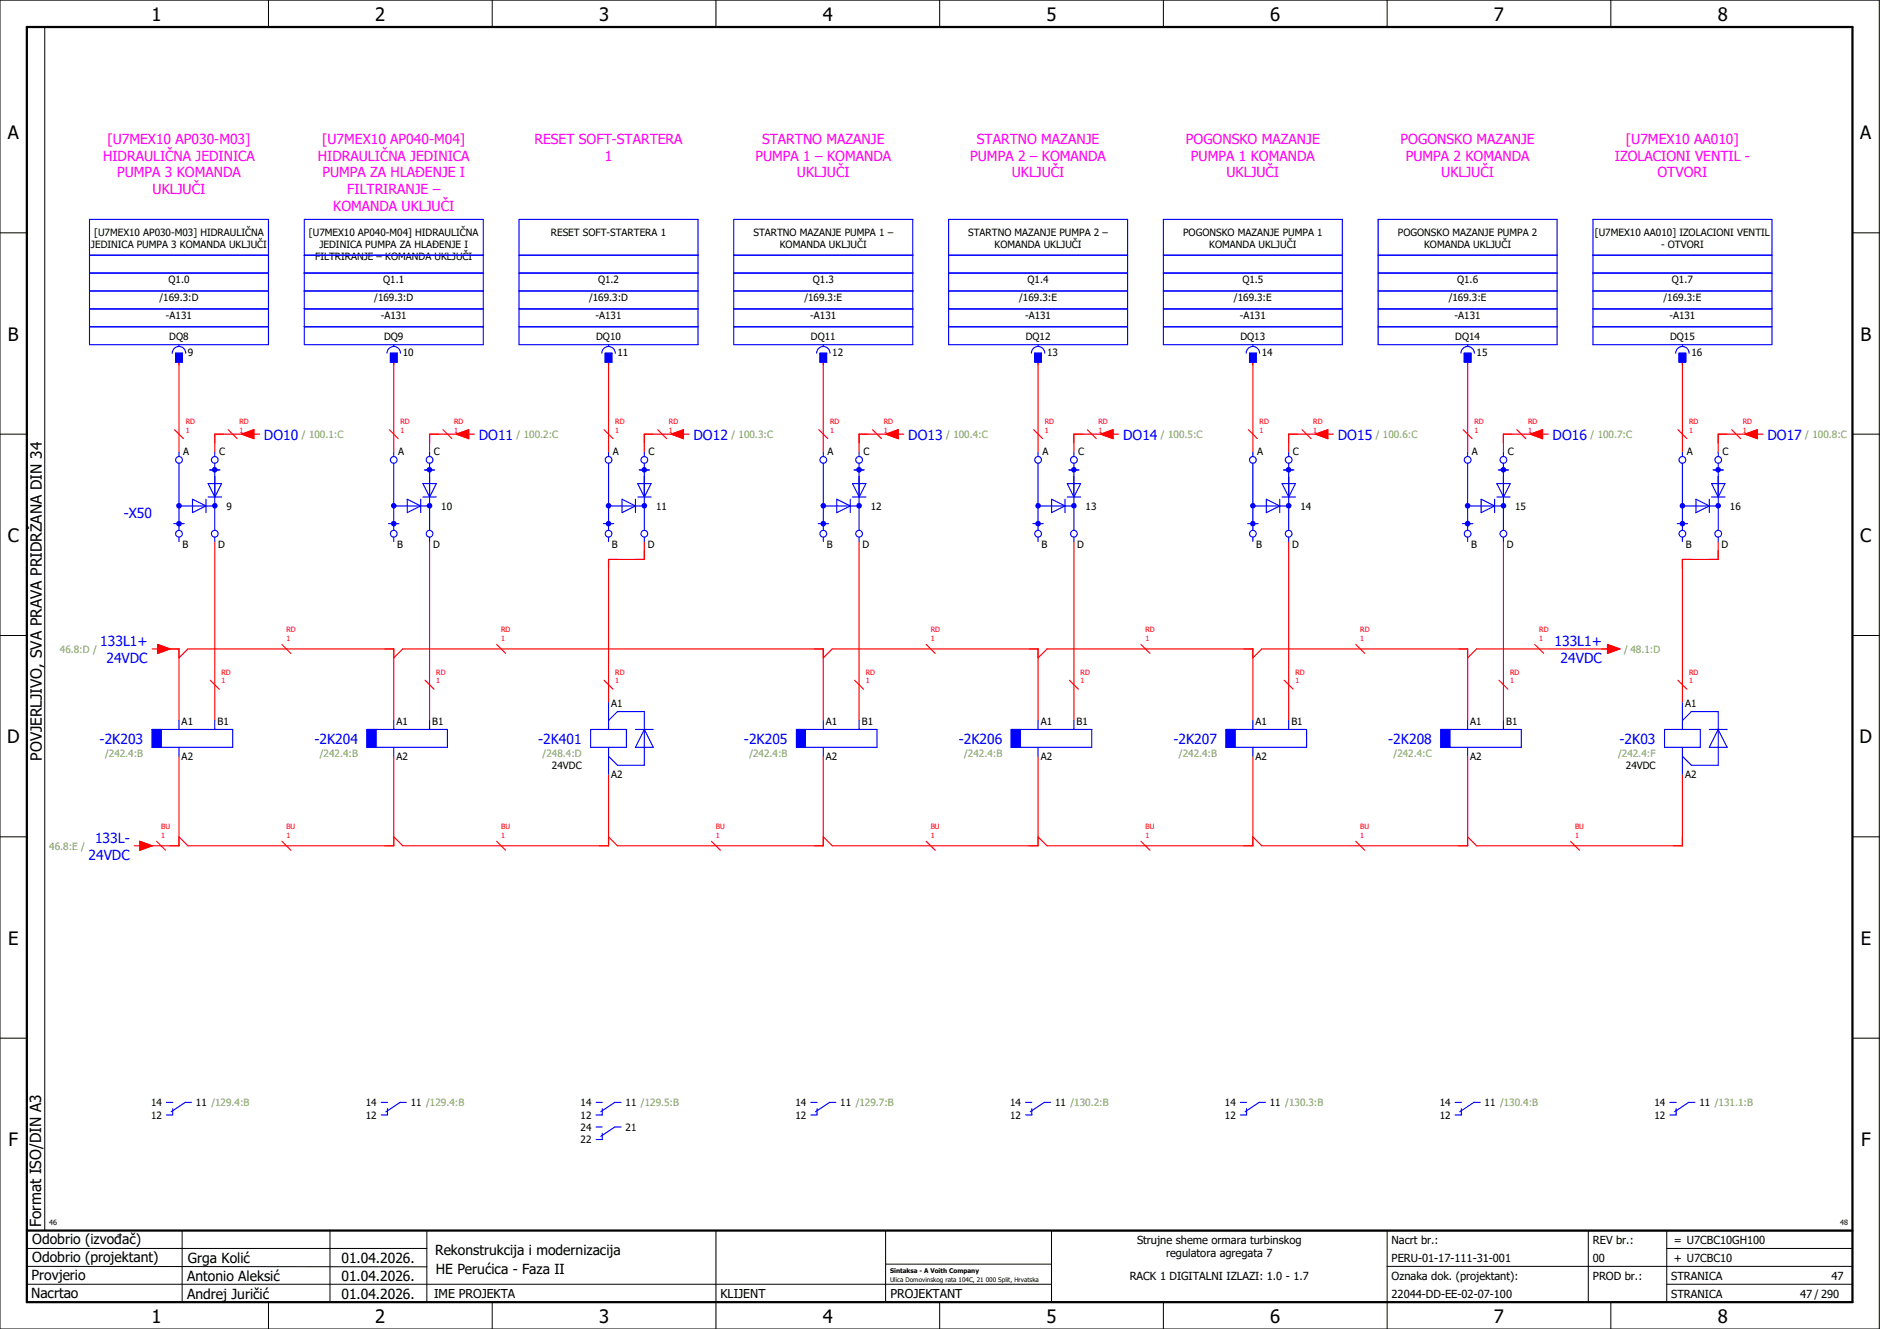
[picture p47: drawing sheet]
<svg xmlns="http://www.w3.org/2000/svg" width="420mm" height="297mm" viewBox="0 0 420 297" stroke-linecap="round" stroke-linejoin="round" font-family="sans-serif">
<defs><g id="words">
<g font-size="4.1">
<text x="33.9" y="4.7">1</text>
<text x="83.9" y="4.7">2</text>
<text x="133.9" y="4.7">3</text>
<text x="183.9" y="4.7">4</text>
<text x="233.9" y="4.7">5</text>
<text x="283.9" y="4.7">6</text>
<text x="333.9" y="4.7">7</text>
<text x="383.9" y="4.7">8</text>
<text x="1.8" y="31.2">A</text>
<text x="415.8" y="31.2">A</text>
<text x="1.8" y="76.2">B</text>
<text x="415.8" y="76.2">B</text>
<text x="1.8" y="121.2">C</text>
<text x="415.8" y="121.2">C</text>
<text x="1.6" y="166.2">D</text>
<text x="415.6" y="166.2">D</text>
<text x="1.8" y="211.2">E</text>
<text x="415.8" y="211.2">E</text>
<text x="1.9" y="256.2">F</text>
<text x="415.9" y="256.2">F</text>
<text x="33.9" y="295.7">1</text>
<text x="83.9" y="295.7">2</text>
<text x="133.9" y="295.7">3</text>
<text x="183.9" y="295.7">4</text>
<text x="233.9" y="295.7">5</text>
<text x="283.9" y="295.7">6</text>
<text x="333.9" y="295.7">7</text>
<text x="383.9" y="295.7">8</text>
</g>
<g font-size="3.4">
<text x="9.4" y="170" transform="rotate(-90 9.4 170)">POVJERLJIVO, SVA PRAVA PRIDRŽANA DIN 34</text>
<text x="9.2" y="274.3" transform="rotate(-90 9.2 274.3)">Format ISO/DIN A3</text>
</g>
<g font-size="3.1" fill="#f0f">
<text x="23" y="35.9">HIDRAULIČNA JEDINICA</text>
<text x="24" y="32.1">[U7MEX10 AP030-M03]</text>
<text x="71" y="35.9">HIDRAULIČNA JEDINICA</text>
<text x="72" y="32.1">[U7MEX10 AP040-M04]</text>
<text x="119.5" y="32.1">RESET SOFT-STARTERA</text>
<text x="135.2" y="35.9">1</text>
<text x="168.8" y="35.9">PUMPA 1 – KOMANDA</text>
<text x="170.3" y="32.1">STARTNO MAZANJE</text>
<text x="216.8" y="35.9">PUMPA 2 – KOMANDA</text>
<text x="218.3" y="32.1">STARTNO MAZANJE</text>
<text x="265" y="32.1">POGONSKO MAZANJE</text>
<text x="266.2" y="35.9">PUMPA 1 KOMANDA</text>
<text x="313" y="32.1">POGONSKO MAZANJE</text>
<text x="314.2" y="35.9">PUMPA 2 KOMANDA</text>
<text x="360.9" y="35.9">IZOLACIONI VENTIL -</text>
<text x="363.4" y="32.1">[U7MEX10 AA010]</text>
<text x="26.2" y="39.6">PUMPA 3 KOMANDA</text>
<text x="72" y="39.6">PUMPA ZA HLAĐENJE I</text>
<text x="178.1" y="39.6">UKLJUČI</text>
<text x="226.1" y="39.6">UKLJUČI</text>
<text x="274.1" y="39.6">UKLJUČI</text>
<text x="322.1" y="39.6">UKLJUČI</text>
<text x="370.4" y="39.6">OTVORI</text>
<text x="34.1" y="43.4">UKLJUČI</text>
<text x="74.5" y="47.1">KOMANDA UKLJUČI</text>
<text x="77.6" y="43.4">FILTRIRANJE –</text>
</g>
<g font-size="3.1" fill="#00f">
<text x="59" y="98.3">DO10</text>
<text x="107" y="98.3">DO11</text>
<text x="155" y="98.3">DO12</text>
<text x="203" y="98.3">DO13</text>
<text x="251" y="98.3">DO14</text>
<text x="299" y="98.3">DO15</text>
<text x="347" y="98.3">DO16</text>
<text x="395" y="98.3">DO17</text>
<text x="27.7" y="115.8">-X50</text>
<text x="22.4" y="144.4">133L1+</text>
<text x="23.8" y="148.1">24VDC</text>
<text x="347.4" y="144.4">133L1+</text>
<text x="348.8" y="148.1">24VDC</text>
<text x="22.3" y="166.3">-2K203</text>
<text x="70.3" y="166.3">-2K204</text>
<text x="120.3" y="166.3">-2K401</text>
<text x="166.3" y="166.3">-2K205</text>
<text x="214.3" y="166.3">-2K206</text>
<text x="262.3" y="166.3">-2K207</text>
<text x="310.3" y="166.3">-2K208</text>
<text x="362" y="166.3">-2K03</text>
<text x="21.2" y="188.4">133L-</text>
<text x="19.8" y="192.1">24VDC</text>
</g>
<g font-size="3.1">
<text x="7.2" y="278.1">Odobrio (izvođač)</text>
<text x="97.2" y="280.5">Rekonstrukcija i modernizacija</text>
<text x="7.1" y="286.1">Provjerio</text>
<text x="7.2" y="282.1">Odobrio (projektant)</text>
<text x="41.8" y="286.2">Antonio Aleksić</text>
<text x="42" y="282.3">Grga Kolić</text>
<text x="76.3" y="282.3">01.04.2026.</text>
<text x="76.3" y="286.3">01.04.2026.</text>
<text x="97.4" y="284.8">HE Perućica - Faza II</text>
<text x="6.9" y="290">Nacrtao</text>
<text x="41.8" y="290.3">Andrej Juričić</text>
<text x="76.3" y="290.3">01.04.2026.</text>
</g>
<g font-size="2.7">
<text x="97" y="290.1">IME PROJEKTA</text>
<text x="161" y="290.1">KLIJENT</text>
<text x="199" y="290.1">PROJEKTANT</text>
</g>
<g font-size="2.5">
<text x="254.1" y="278">Strujne sheme ormara turbinskog</text>
<text x="260.6" y="281">regulatora agregata 7</text>
<text x="311" y="278">Nacrt br.:</text>
<text x="356" y="278">REV br.:</text>
<text x="374.1" y="278">= U7CBC10GH100</text>
<text x="252.5" y="286">RACK 1 DIGITALNI IZLAZI: 1.0 - 1.7</text>
<text x="311" y="286">Oznaka dok. (projektant):</text>
<text x="311" y="282">PERU-01-17-111-31-001</text>
<text x="356" y="286">PROD br.:</text>
<text x="356" y="282">00</text>
<text x="373.5" y="286">STRANICA</text>
<text x="374.1" y="282.1">+ U7CBC10</text>
<text x="409.3" y="286">47</text>
<text x="311" y="290">22044-DD-EE-02-07-100</text>
<text x="373.5" y="290">STRANICA</text>
<text x="402.3" y="290">47 / 290</text>
</g>
<g font-size="2.2">
<text x="21" y="52.8">[U7MEX10 AP030-M03] HIDRAULIČNA</text>
<text x="69" y="52.8">[U7MEX10 AP040-M04] HIDRAULIČNA</text>
<text x="123.1" y="52.8">RESET SOFT-STARTERA 1</text>
<text x="168.4" y="52.8">STARTNO MAZANJE PUMPA 1 –</text>
<text x="216.4" y="52.8">STARTNO MAZANJE PUMPA 2 –</text>
<text x="264.4" y="52.8">POGONSKO MAZANJE PUMPA 1</text>
<text x="312.4" y="52.8">POGONSKO MAZANJE PUMPA 2</text>
<text x="356.5" y="52.8">[U7MEX10 AA010] IZOLACIONI VENTIL</text>
<text x="20.3" y="55.5">JEDINICA PUMPA 3 KOMANDA UKLJUČI</text>
<text x="70.4" y="58.2">FILTRIRANJE – KOMANDA UKLJUČI</text>
<text x="71.4" y="55.5">JEDINICA PUMPA ZA HLAĐENJE I</text>
<text x="174.3" y="55.5">KOMANDA UKLJUČI</text>
<text x="222.3" y="55.5">KOMANDA UKLJUČI</text>
<text x="270.3" y="55.5">KOMANDA UKLJUČI</text>
<text x="318.3" y="55.5">KOMANDA UKLJUČI</text>
<text x="371.2" y="55.5">- OTVORI</text>
<text x="37.6" y="63.3">Q1.0</text>
<text x="85.6" y="63.3">Q1.1</text>
<text x="133.6" y="63.3">Q1.2</text>
<text x="181.6" y="63.3">Q1.3</text>
<text x="229.6" y="63.3">Q1.4</text>
<text x="277.6" y="63.3">Q1.5</text>
<text x="325.6" y="63.3">Q1.6</text>
<text x="373.6" y="63.3">Q1.7</text>
<text x="35.6" y="67.3">/169.3:D</text>
<text x="37.1" y="71.3">-A131</text>
<text x="83.6" y="67.3">/169.3:D</text>
<text x="85.1" y="71.3">-A131</text>
<text x="131.6" y="67.3">/169.3:D</text>
<text x="133.1" y="71.3">-A131</text>
<text x="179.8" y="67.3">/169.3:E</text>
<text x="181.1" y="71.3">-A131</text>
<text x="227.8" y="67.3">/169.3:E</text>
<text x="229.1" y="71.3">-A131</text>
<text x="275.8" y="67.3">/169.3:E</text>
<text x="277.1" y="71.3">-A131</text>
<text x="323.8" y="67.3">/169.3:E</text>
<text x="325.1" y="71.3">-A131</text>
<text x="371.8" y="67.3">/169.3:E</text>
<text x="373.1" y="71.3">-A131</text>
<text x="37.8" y="76.1">DQ8</text>
<text x="85.8" y="76.1">DQ9</text>
<text x="133.2" y="76.1">DQ10</text>
<text x="181.2" y="76.1">DQ11</text>
<text x="229.2" y="76.1">DQ12</text>
<text x="277.2" y="76.1">DQ13</text>
<text x="325.2" y="76.1">DQ14</text>
<text x="373.2" y="76.1">DQ15</text>
<text x="42" y="79.5">9</text>
<text x="90" y="79.5">10</text>
<text x="138" y="79.5">11</text>
<text x="186" y="79.5">12</text>
<text x="234" y="79.5">13</text>
<text x="282" y="79.5">14</text>
<text x="330" y="79.5">15</text>
<text x="378" y="79.5">16</text>
<text x="41" y="101.7">A</text>
<text x="49" y="101.7">C</text>
<text x="89" y="101.7">A</text>
<text x="97" y="101.7">C</text>
<text x="137" y="101.7">A</text>
<text x="145" y="101.7">C</text>
<text x="185" y="101.7">A</text>
<text x="193" y="101.7">C</text>
<text x="233" y="101.7">A</text>
<text x="241" y="101.7">C</text>
<text x="281" y="101.7">A</text>
<text x="289" y="101.7">C</text>
<text x="329" y="101.7">A</text>
<text x="337" y="101.7">C</text>
<text x="377" y="101.7">A</text>
<text x="385" y="101.7">C</text>
<text x="50.6" y="113.9">9</text>
<text x="98.6" y="113.9">10</text>
<text x="146.6" y="113.9">11</text>
<text x="194.6" y="113.9">12</text>
<text x="242.6" y="113.9">13</text>
<text x="290.6" y="113.9">14</text>
<text x="338.6" y="113.9">15</text>
<text x="386.6" y="113.9">16</text>
<text x="40.8" y="122.5">B</text>
<text x="48.8" y="122.5">D</text>
<text x="88.8" y="122.5">B</text>
<text x="96.8" y="122.5">D</text>
<text x="136.8" y="122.5">B</text>
<text x="144.8" y="122.5">D</text>
<text x="184.8" y="122.5">B</text>
<text x="192.8" y="122.5">D</text>
<text x="232.8" y="122.5">B</text>
<text x="240.8" y="122.5">D</text>
<text x="280.8" y="122.5">B</text>
<text x="288.8" y="122.5">D</text>
<text x="328.8" y="122.5">B</text>
<text x="336.8" y="122.5">D</text>
<text x="376.8" y="122.5">B</text>
<text x="384.8" y="122.5">D</text>
<text x="40.6" y="162">A1</text>
<text x="48.6" y="162">B1</text>
<text x="88.6" y="162">A1</text>
<text x="96.6" y="162">B1</text>
<text x="136.6" y="158">A1</text>
<text x="184.6" y="162">A1</text>
<text x="192.6" y="162">B1</text>
<text x="232.6" y="162">A1</text>
<text x="240.6" y="162">B1</text>
<text x="280.6" y="162">A1</text>
<text x="288.6" y="162">B1</text>
<text x="328.6" y="162">A1</text>
<text x="336.6" y="162">B1</text>
<text x="376.6" y="158">A1</text>
<text x="40.6" y="169.9">A2</text>
<text x="88.6" y="169.9">A2</text>
<text x="123.4" y="171.9">24VDC</text>
<text x="136.6" y="173.9">A2</text>
<text x="184.6" y="169.9">A2</text>
<text x="232.6" y="169.9">A2</text>
<text x="280.6" y="169.9">A2</text>
<text x="328.6" y="169.9">A2</text>
<text x="363.4" y="171.9">24VDC</text>
<text x="376.6" y="173.9">A2</text>
<text x="33.8" y="250.1">12</text>
<text x="33.8" y="247.3">14</text>
<text x="43.8" y="247.3">11 /129.4:B</text>
<text x="81.8" y="250.1">12</text>
<text x="81.8" y="247.3">14</text>
<text x="91.8" y="247.3">11 /129.4:B</text>
<text x="129.8" y="250.1">12</text>
<text x="129.8" y="247.3">14</text>
<text x="139.8" y="247.3">11 /129.5:B</text>
<text x="177.8" y="250.1">12</text>
<text x="177.8" y="247.3">14</text>
<text x="187.8" y="247.3">11 /129.7:B</text>
<text x="225.8" y="250.1">12</text>
<text x="225.8" y="247.3">14</text>
<text x="235.8" y="247.3">11 /130.2:B</text>
<text x="273.8" y="250.1">12</text>
<text x="273.8" y="247.3">14</text>
<text x="283.8" y="247.3">11 /130.3:B</text>
<text x="321.8" y="250.1">12</text>
<text x="321.8" y="247.3">14</text>
<text x="331.8" y="247.3">11 /130.4:B</text>
<text x="369.8" y="250.1">12</text>
<text x="369.8" y="247.3">14</text>
<text x="379.8" y="247.3">11 /131.1:B</text>
<text x="129.8" y="255.6">22</text>
<text x="129.8" y="252.8">24</text>
<text x="139.8" y="252.8">21</text>
</g>
<g font-size="2.2" fill="#7ca552">
<text x="67.5" y="97.9">/ 100.1:C</text>
<text x="115.5" y="97.9">/ 100.2:C</text>
<text x="163.5" y="97.9">/ 100.3:C</text>
<text x="211.5" y="97.9">/ 100.4:C</text>
<text x="259.5" y="97.9">/ 100.5:C</text>
<text x="307.5" y="97.9">/ 100.6:C</text>
<text x="355.5" y="97.9">/ 100.7:C</text>
<text x="403.5" y="97.9">/ 100.8:C</text>
<text x="13.4" y="145.9">46.8:D /</text>
<text x="363" y="145.9">/ 48.1:D</text>
<text x="23.5" y="169.2">/242.4:B</text>
<text x="71.5" y="169.2">/242.4:B</text>
<text x="121.3" y="169.2">/248.4:D</text>
<text x="167.5" y="169.2">/242.4:B</text>
<text x="215.5" y="169.2">/242.4:B</text>
<text x="263.5" y="169.2">/242.4:B</text>
<text x="311.5" y="169.2">/242.4:C</text>
<text x="361.6" y="169.2">/242.4:F</text>
<text x="11" y="189.9">46.8:E /</text>
</g>
<g font-size="1.6" fill="#f00">
<text x="41.5" y="94.8">RD</text>
<text x="53.5" y="94.8">RD</text>
<text x="89.5" y="94.8">RD</text>
<text x="101.5" y="94.8">RD</text>
<text x="137.5" y="94.8">RD</text>
<text x="149.5" y="94.8">RD</text>
<text x="185.5" y="94.8">RD</text>
<text x="197.5" y="94.8">RD</text>
<text x="233.5" y="94.8">RD</text>
<text x="245.5" y="94.8">RD</text>
<text x="281.5" y="94.8">RD</text>
<text x="293.5" y="94.8">RD</text>
<text x="329.5" y="94.8">RD</text>
<text x="341.5" y="94.8">RD</text>
<text x="377.5" y="94.8">RD</text>
<text x="389.5" y="94.8">RD</text>
<text x="41.5" y="96.7">1</text>
<text x="53.5" y="96.7">1</text>
<text x="89.5" y="96.7">1</text>
<text x="101.5" y="96.7">1</text>
<text x="137.5" y="96.7">1</text>
<text x="149.5" y="96.7">1</text>
<text x="185.5" y="96.7">1</text>
<text x="197.5" y="96.7">1</text>
<text x="233.5" y="96.7">1</text>
<text x="245.5" y="96.7">1</text>
<text x="281.5" y="96.7">1</text>
<text x="293.5" y="96.7">1</text>
<text x="329.5" y="96.7">1</text>
<text x="341.5" y="96.7">1</text>
<text x="377.5" y="96.7">1</text>
<text x="389.5" y="96.7">1</text>
<text x="64" y="143.2">1</text>
<text x="64" y="141.3">RD</text>
<text x="112" y="143.2">1</text>
<text x="112" y="141.3">RD</text>
<text x="208" y="143.2">1</text>
<text x="208" y="141.3">RD</text>
<text x="256" y="143.2">1</text>
<text x="256" y="141.3">RD</text>
<text x="304" y="143.2">1</text>
<text x="304" y="141.3">RD</text>
<text x="344" y="143.2">1</text>
<text x="344" y="141.3">RD</text>
<text x="49.5" y="152.7">1</text>
<text x="49.5" y="150.8">RD</text>
<text x="97.5" y="152.7">1</text>
<text x="97.5" y="150.8">RD</text>
<text x="137.5" y="152.7">1</text>
<text x="137.5" y="150.8">RD</text>
<text x="193.5" y="152.7">1</text>
<text x="193.5" y="150.8">RD</text>
<text x="241.5" y="152.7">1</text>
<text x="241.5" y="150.8">RD</text>
<text x="289.5" y="152.7">1</text>
<text x="289.5" y="150.8">RD</text>
<text x="337.5" y="152.7">1</text>
<text x="337.5" y="150.8">RD</text>
<text x="377.5" y="152.7">1</text>
<text x="377.5" y="150.8">RD</text>
<text x="36" y="185.3">BU</text>
<text x="64" y="185.3">BU</text>
<text x="112" y="185.3">BU</text>
<text x="160" y="185.3">BU</text>
<text x="208" y="185.3">BU</text>
<text x="256" y="185.3">BU</text>
<text x="304" y="185.3">BU</text>
<text x="352" y="185.3">BU</text>
<text x="36" y="187.2">1</text>
<text x="64" y="187.2">1</text>
<text x="112" y="187.2">1</text>
<text x="160" y="187.2">1</text>
<text x="208" y="187.2">1</text>
<text x="256" y="187.2">1</text>
<text x="304" y="187.2">1</text>
<text x="352" y="187.2">1</text>
</g>
<g font-size="1.6">
<text x="11" y="273.7">46</text>
<text x="411.2" y="273.7">48</text>
</g>
<g font-size="1.4">
<text x="198.9" y="284.4">Sintaksa - A Voith Company</text>
<text x="198.9" y="286.4">Ulica Domovinskog rata 104C, 21 000 Split, Hrvatska</text>
</g>
</g></defs>
<g fill="none" stroke="#000" stroke-width=".22">
<path d="M0 0h420v297h-420zM10 6v269M60 0v6M110 0v6M160 0v6M210 0v6M260 0v6M310 0v6M360 0v6M0 52h6M414 52h6M0 97h6"/>
<path d="M414 97h6M0 142h6M414 142h6M414 176.3v87.4M0 187h6M414 187h6M0 232h6M414 232h6M6 279h89.4M40.7 275v16M73.7 274.9v16M95.4 275.1v16"/>
<path d="M160 275v22M197.9 275.1v16M310 275v22M355 275v16M372.5 279h41.5M372.5 275v16M414 275h-179v16M6 283l89.4 .1M6 287h229M60 291v6M110 291v6M197.9 282.5h37.1"/>
<path d="M210 291v6M260 291v6M310 283h104M360 291v6M372.5 287h41.5"/>
</g>
<path d="M6 6h408v285h-408zM6 275h408" fill="none" stroke="#000" stroke-width=".5"/>
<g fill="none" stroke="#f00" stroke-width=".25">
<path d="M39 96l2 2M40 81v20M51 96l2 2M56 97h-8v4M87 96l2 2M88 81v20M99 96l2 2M104 97h-8v4M135 96l2 2M136 81v20M147 96l2 2M152 97h-8v4"/>
<path d="M183 96l2 2M184 81v20M195 96l2 2M200 97h-8v4M231 96l2 2M232 81v20M243 96l2 2M248 97h-8v4M279 96l2 2M280 81v20M291 96l2 2M296 97h-8v4"/>
<path d="M327 96l2 2M328 81v20M339 96l2 2M344 97h-8v4M375 96l2 2M376 81v20M387 96l2 2M392 97h-8v4M48 121v40M96 121v40M144 121v4h-8v32M192 121v40"/>
<path d="M240 121v40M288 121v40M336 121v40M384 121v4h-8v32M36 145h4v16M40 147l2-2h46v16M47 152l2 2M63 144l2 2M88 147l2-2h94v16M95 152l2 2M111 144l2 2M135 152l2 2"/>
<path d="M184 147l2-2h46v16M191 152l2 2M207 144l2 2M232 147l2-2h46v16M239 152l2 2M255 144l2 2M280 147l2-2h46v16M287 152l2 2M303 144l2 2M335 152l2 2M360 145h-30l-2 2M375 152l2 2"/>
<path d="M40 169v20h-8M88 169v20h-46l-2-2M136 173v16h-46l-2-2M184 169v20h-46l-2-2M232 169v20h-46l-2-2M280 169v20h-46l-2-2M328 169v20h-46l-2-2M376 173v16h-46l-2-2M35 188l2 2M63 188l2 2M111 188l2 2M159 188l2 2"/>
<path d="M207 188l2 2M255 188l2 2M303 188l2 2M351 188l2 2"/>
</g>
<g fill="none" stroke="#00f" stroke-width=".25">
<path d="M20 49h40v28h-40zM20 57h40M68 49h40v28h-40zM68 57h40M116 49h40v28h-40zM116 57h40M164 49h40v28h-40zM164 57h40M212 49h40v28h-40zM212 57h40M260 49h40v28h-40zM260 57h40"/>
<path d="M308 49h40v28h-40zM308 57h40M356 49h40v28h-40zM356 57h40M20 61h40M20 69h40M20 73h40M20 65h40M38.5 78.9a1.5 1.5 0 0 1 1.5-1.5 1.5 1.5 0 0 1 1.5 1.5M39.3 78.9h1.5v2h-1.5zM40 77v.3M68 61h40"/>
<path d="M68 69h40M68 73h40M68 65h40M86.5 78.9a1.5 1.5 0 0 1 1.5-1.5 1.5 1.5 0 0 1 1.5 1.5M87.3 78.9h1.5v2h-1.5zM88 77v.3M116 61h40M116 69h40M116 73h40M116 65h40M134.5 78.9a1.5 1.5 0 0 1 1.5-1.5 1.5 1.5 0 0 1 1.5 1.5M135.3 78.9h1.5v2h-1.5z"/>
<path d="M136 77v.3M164 61h40M164 69h40M164 73h40M164 65h40M182.5 78.9a1.5 1.5 0 0 1 1.5-1.5 1.5 1.5 0 0 1 1.5 1.5M183.3 78.9h1.5v2h-1.5zM184 77v.3M212 61h40M212 69h40M212 73h40M212 65h40"/>
<path d="M230.5 78.9a1.5 1.5 0 0 1 1.5-1.5 1.5 1.5 0 0 1 1.5 1.5M231.3 78.9h1.5v2h-1.5zM232 77v.3M260 61h40M260 69h40M260 73h40M260 65h40M278.5 78.9a1.5 1.5 0 0 1 1.5-1.5 1.5 1.5 0 0 1 1.5 1.5M279.3 78.9h1.5v2h-1.5zM280 77v.3M308 61h40M308 69h40"/>
<path d="M308 73h40M308 65h40M326.5 78.9a1.5 1.5 0 0 1 1.5-1.5 1.5 1.5 0 0 1 1.5 1.5M327.3 78.9h1.5v2h-1.5zM328 77v.3M356 61h40M356 69h40M356 73h40M356 65h40M374.5 78.9a1.5 1.5 0 0 1 1.5-1.5 1.5 1.5 0 0 1 1.5 1.5M375.2 78.9h1.5v2h-1.5zM376 77v.3"/>
<path d="M136 157v6M376 157v6M34 163h18v4h-18zM36 163v4M40 161v2M40 167v2M48 161v2M82 163h18v4h-18zM84 163v4M88 161v2M88 167v2M96 161v2"/>
<path d="M132 163h8v4h-8zM136 167v6M136 161l2-2h6v12h-6l-2-2M142 163h4M144 163h.1M144 163l2 4h-4zM178 163h18v4h-18zM180 163v4M184 161v2M184 167v2M192 161v2M226 163h18v4h-18z"/>
<path d="M228 163v4M232 161v2M232 167v2M240 161v2M274 163h18v4h-18zM276 163v4M280 161v2M280 167v2M288 161v2M322 163h18v4h-18zM324 163v4M328 161v2"/>
<path d="M328 167v2M336 161v2M372 163h8v4h-8zM376 167v6M376 161l2-2h6v12h-6l-2-2M382 163h4M384 163h.1M384 163l2 4h-4zM37.2 246.4h1.4M38.6 247.8v1.4h-1.4M42.8 246.4h-1.4l-3.1 2.1M85.2 246.4h1.4"/>
<path d="M86.6 247.8v1.4h-1.4M90.8 246.4h-1.4l-3.1 2.1M133.2 246.4h1.4M133.2 251.9h1.4M134.6 247.8v1.4h-1.4M134.6 253.3v1.4h-1.4M138.8 246.4h-1.4l-3.1 2.1M138.8 251.9h-1.4l-3.1 2.1M181.2 246.4h1.4M182.6 247.8v1.4h-1.4M186.8 246.4h-1.4l-3.1 2.1M229.2 246.4h1.4"/>
<path d="M230.6 247.8v1.4h-1.4M234.8 246.4h-1.4l-3.1 2.1M277.2 246.4h1.4M278.6 247.8v1.4h-1.4M282.8 246.4h-1.4l-3.1 2.1M325.2 246.4h1.4M326.6 247.8v1.4h-1.4M330.8 246.4h-1.4l-3.1 2.1M373.2 246.4h1.4M374.6 247.8v1.4h-1.4M378.8 246.4h-1.4l-3.1 2.1"/>
</g>
<g fill="#00f" stroke="#00f" stroke-width=".22">
<path d="M39.3 78.9h1.5v2h-1.5z"/>
<path d="M87.3 78.9h1.5v2h-1.5z"/>
<path d="M135.3 78.9h1.5v2h-1.5z"/>
<path d="M183.3 78.9h1.5v2h-1.5z"/>
<path d="M231.3 78.9h1.5v2h-1.5z"/>
<path d="M279.3 78.9h1.5v2h-1.5z"/>
<path d="M327.3 78.9h1.5v2h-1.5z"/>
<path d="M375.2 78.9h1.5v2h-1.5z"/>
<path d="M34 163h2v4h-2z"/>
<path d="M82 163h2v4h-2z"/>
<path d="M178 163h2v4h-2z"/>
<path d="M226 163h2v4h-2z"/>
<path d="M274 163h2v4h-2z"/>
<path d="M322 163h2v4h-2z"/>
</g>
<circle cx="40" cy="117" r=".62" fill="#00f"/>
<g fill="none" stroke="#00f" stroke-width=".25">
<path d="M46.5 111.1h3M48 106.5v12"/>
<circle cx="40" cy="119.3" r=".75"/>
</g>
<circle cx="48" cy="113" r=".63" fill="#00f"/>
<path d="M40 113.1h8M43 111.6l3 1.5-3 1.5zM46 111.6v3M46.5 108.1h3l-1.5 3z" fill="none" stroke="#00f" stroke-width=".25"/>
<circle cx="40" cy="113" r=".62" fill="#00f"/>
<path d="M40 103.5v15" fill="none" stroke="#00f" stroke-width=".25"/>
<circle cx="48" cy="105" r=".63" fill="#00f"/>
<g fill="none" stroke="#00f" stroke-width=".25">
<path d="M38.8 117h2.4M40 101v1M46.8 105h2.4M47 105h2M48 101v1M48 103.5v7M40 120v1M48 120v1"/>
<circle cx="40" cy="102.8" r=".75"/>
<circle cx="48" cy="119.3" r=".75"/>
<circle cx="48" cy="102.8" r=".75"/>
</g>
<circle cx="88" cy="117" r=".62" fill="#00f"/>
<g fill="none" stroke="#00f" stroke-width=".25">
<path d="M94.5 111.1h3M96 106.5v12"/>
<circle cx="88" cy="119.3" r=".75"/>
</g>
<circle cx="96" cy="113" r=".63" fill="#00f"/>
<path d="M88 113.1h8M91 111.6l3 1.5-3 1.5zM94 111.6v3M94.5 108.1h3l-1.5 3z" fill="none" stroke="#00f" stroke-width=".25"/>
<circle cx="88" cy="113" r=".62" fill="#00f"/>
<path d="M88 103.5v15" fill="none" stroke="#00f" stroke-width=".25"/>
<circle cx="96" cy="105" r=".63" fill="#00f"/>
<g fill="none" stroke="#00f" stroke-width=".25">
<path d="M86.8 117h2.4M88 101v1M94.8 105h2.4M95 105h2M96 101v1M96 103.5v7M88 120v1M96 120v1"/>
<circle cx="88" cy="102.8" r=".75"/>
<circle cx="96" cy="119.3" r=".75"/>
<circle cx="96" cy="102.8" r=".75"/>
</g>
<circle cx="136" cy="117" r=".62" fill="#00f"/>
<g fill="none" stroke="#00f" stroke-width=".25">
<path d="M142.5 111.1h3M144 106.5v12"/>
<circle cx="136" cy="119.3" r=".75"/>
</g>
<circle cx="144" cy="113" r=".63" fill="#00f"/>
<path d="M136 113.1h8M139 111.6l3 1.5-3 1.5zM142 111.6v3M142.5 108.1h3l-1.5 3z" fill="none" stroke="#00f" stroke-width=".25"/>
<circle cx="136" cy="113" r=".62" fill="#00f"/>
<path d="M136 103.5v15" fill="none" stroke="#00f" stroke-width=".25"/>
<circle cx="144" cy="105" r=".63" fill="#00f"/>
<g fill="none" stroke="#00f" stroke-width=".25">
<path d="M134.8 117h2.4M136 101v1M142.8 105h2.4M143 105h2M144 101v1M144 103.5v7M136 120v1M144 120v1"/>
<circle cx="136" cy="102.8" r=".75"/>
<circle cx="144" cy="119.3" r=".75"/>
<circle cx="144" cy="102.8" r=".75"/>
</g>
<circle cx="184" cy="117" r=".62" fill="#00f"/>
<g fill="none" stroke="#00f" stroke-width=".25">
<path d="M190.5 111.1h3M192 106.5v12"/>
<circle cx="184" cy="119.3" r=".75"/>
</g>
<circle cx="192" cy="113" r=".63" fill="#00f"/>
<path d="M184 113.1h8M187 111.6l3 1.5-3 1.5zM190 111.6v3M190.5 108.1h3l-1.5 3z" fill="none" stroke="#00f" stroke-width=".25"/>
<circle cx="184" cy="113" r=".62" fill="#00f"/>
<path d="M184 103.5v15" fill="none" stroke="#00f" stroke-width=".25"/>
<circle cx="192" cy="105" r=".63" fill="#00f"/>
<g fill="none" stroke="#00f" stroke-width=".25">
<path d="M182.8 117h2.4M184 101v1M190.8 105h2.4M191 105h2M192 101v1M192 103.5v7M184 120v1M192 120v1"/>
<circle cx="184" cy="102.8" r=".75"/>
<circle cx="192" cy="119.3" r=".75"/>
<circle cx="192" cy="102.8" r=".75"/>
</g>
<circle cx="232" cy="117" r=".62" fill="#00f"/>
<g fill="none" stroke="#00f" stroke-width=".25">
<path d="M238.5 111.1h3M240 106.5v12"/>
<circle cx="232" cy="119.3" r=".75"/>
</g>
<circle cx="240" cy="113" r=".63" fill="#00f"/>
<path d="M232 113.1h8M235 111.6l3 1.5-3 1.5zM238 111.6v3M238.5 108.1h3l-1.5 3z" fill="none" stroke="#00f" stroke-width=".25"/>
<circle cx="232" cy="113" r=".62" fill="#00f"/>
<path d="M232 103.5v15" fill="none" stroke="#00f" stroke-width=".25"/>
<circle cx="240" cy="105" r=".63" fill="#00f"/>
<g fill="none" stroke="#00f" stroke-width=".25">
<path d="M230.8 117h2.4M232 101v1M238.8 105h2.4M239 105h2M240 101v1M240 103.5v7M232 120v1M240 120v1"/>
<circle cx="232" cy="102.8" r=".75"/>
<circle cx="240" cy="119.3" r=".75"/>
<circle cx="240" cy="102.8" r=".75"/>
</g>
<circle cx="280" cy="117" r=".62" fill="#00f"/>
<g fill="none" stroke="#00f" stroke-width=".25">
<path d="M286.5 111.1h3M288 106.5v12"/>
<circle cx="280" cy="119.3" r=".75"/>
</g>
<circle cx="288" cy="113" r=".63" fill="#00f"/>
<path d="M280 113.1h8M283 111.6l3 1.5-3 1.5zM286 111.6v3M286.5 108.1h3l-1.5 3z" fill="none" stroke="#00f" stroke-width=".25"/>
<circle cx="280" cy="113" r=".62" fill="#00f"/>
<path d="M280 103.5v15" fill="none" stroke="#00f" stroke-width=".25"/>
<circle cx="288" cy="105" r=".63" fill="#00f"/>
<g fill="none" stroke="#00f" stroke-width=".25">
<path d="M278.8 117h2.4M280 101v1M286.8 105h2.4M287 105h2M288 101v1M288 103.5v7M280 120v1M288 120v1"/>
<circle cx="280" cy="102.8" r=".75"/>
<circle cx="288" cy="119.3" r=".75"/>
<circle cx="288" cy="102.8" r=".75"/>
</g>
<circle cx="328" cy="117" r=".62" fill="#00f"/>
<g fill="none" stroke="#00f" stroke-width=".25">
<path d="M334.5 111.1h3M336 106.5v12"/>
<circle cx="328" cy="119.3" r=".75"/>
</g>
<circle cx="336" cy="113" r=".63" fill="#00f"/>
<path d="M328 113.1h8M331 111.6l3 1.5-3 1.5zM334 111.6v3M334.5 108.1h3l-1.5 3z" fill="none" stroke="#00f" stroke-width=".25"/>
<circle cx="328" cy="113" r=".62" fill="#00f"/>
<path d="M328 103.5v15" fill="none" stroke="#00f" stroke-width=".25"/>
<circle cx="336" cy="105" r=".63" fill="#00f"/>
<g fill="none" stroke="#00f" stroke-width=".25">
<path d="M326.8 117h2.4M328 101v1M334.8 105h2.4M335 105h2M336 101v1M336 103.5v7M328 120v1M336 120v1"/>
<circle cx="328" cy="102.8" r=".75"/>
<circle cx="336" cy="119.3" r=".75"/>
<circle cx="336" cy="102.8" r=".75"/>
</g>
<circle cx="376" cy="117" r=".62" fill="#00f"/>
<g fill="none" stroke="#00f" stroke-width=".25">
<path d="M382.5 111.1h3M384 106.5v12"/>
<circle cx="376" cy="119.3" r=".75"/>
</g>
<circle cx="384" cy="113" r=".63" fill="#00f"/>
<path d="M376 113.1h8M379 111.6l3 1.5-3 1.5zM382 111.6v3M382.5 108.1h3l-1.5 3z" fill="none" stroke="#00f" stroke-width=".25"/>
<circle cx="376" cy="113" r=".62" fill="#00f"/>
<path d="M376 103.5v15" fill="none" stroke="#00f" stroke-width=".25"/>
<circle cx="384" cy="105" r=".63" fill="#00f"/>
<g fill="none" stroke="#00f" stroke-width=".25">
<path d="M374.8 117h2.4M376 101v1M382.8 105h2.4M383 105h2M384 101v1M384 103.5v7M376 120v1M384 120v1"/>
<circle cx="376" cy="102.8" r=".75"/>
<circle cx="384" cy="119.3" r=".75"/>
<circle cx="384" cy="102.8" r=".75"/>
</g>
<g fill="none" stroke="#f00" stroke-width=".25">
<path d="M54 97l2.7-1v2zM56.7 97h1.3M102 97l2.7-1v2zM104.7 97h1.3M150 97l2.7-1v2zM152.7 97h1.3M198 97l2.7-1v2zM200.7 97h1.3M246 97l2.7-1v2zM248.7 97h1.3M294 97l2.7-1v2zM296.7 97h1.3"/>
<path d="M342 97l2.7-1v2zM344.7 97h1.3M390 97l2.8-1v2zM392.8 97h1.2M34 145h1.3M35.3 144l2.7 1-2.7 1zM343 144l2 2M358 145h1.3M359.3 144l2.7 1-2.7 1zM30 189h1.3M31.3 188l2.7 1-2.7 1z"/>
</g>
<g fill="#f00" stroke="#f00" stroke-width=".22">
<path d="M31.3 188l2.7 1-2.7 1z"/>
<path d="M54 97l2.7-1v2z"/>
<path d="M102 97l2.7-1v2z"/>
<path d="M150 97l2.7-1v2z"/>
<path d="M198 97l2.7-1v2z"/>
<path d="M246 97l2.7-1v2z"/>
<path d="M294 97l2.7-1v2z"/>
<path d="M342 97l2.7-1v2z"/>
<path d="M390 97l2.8-1v2z"/>
<path d="M35.3 144l2.7 1-2.7 1z"/>
<path d="M359.3 144l2.7 1-2.7 1z"/>
</g>
<use href="#words"/>
</svg>
